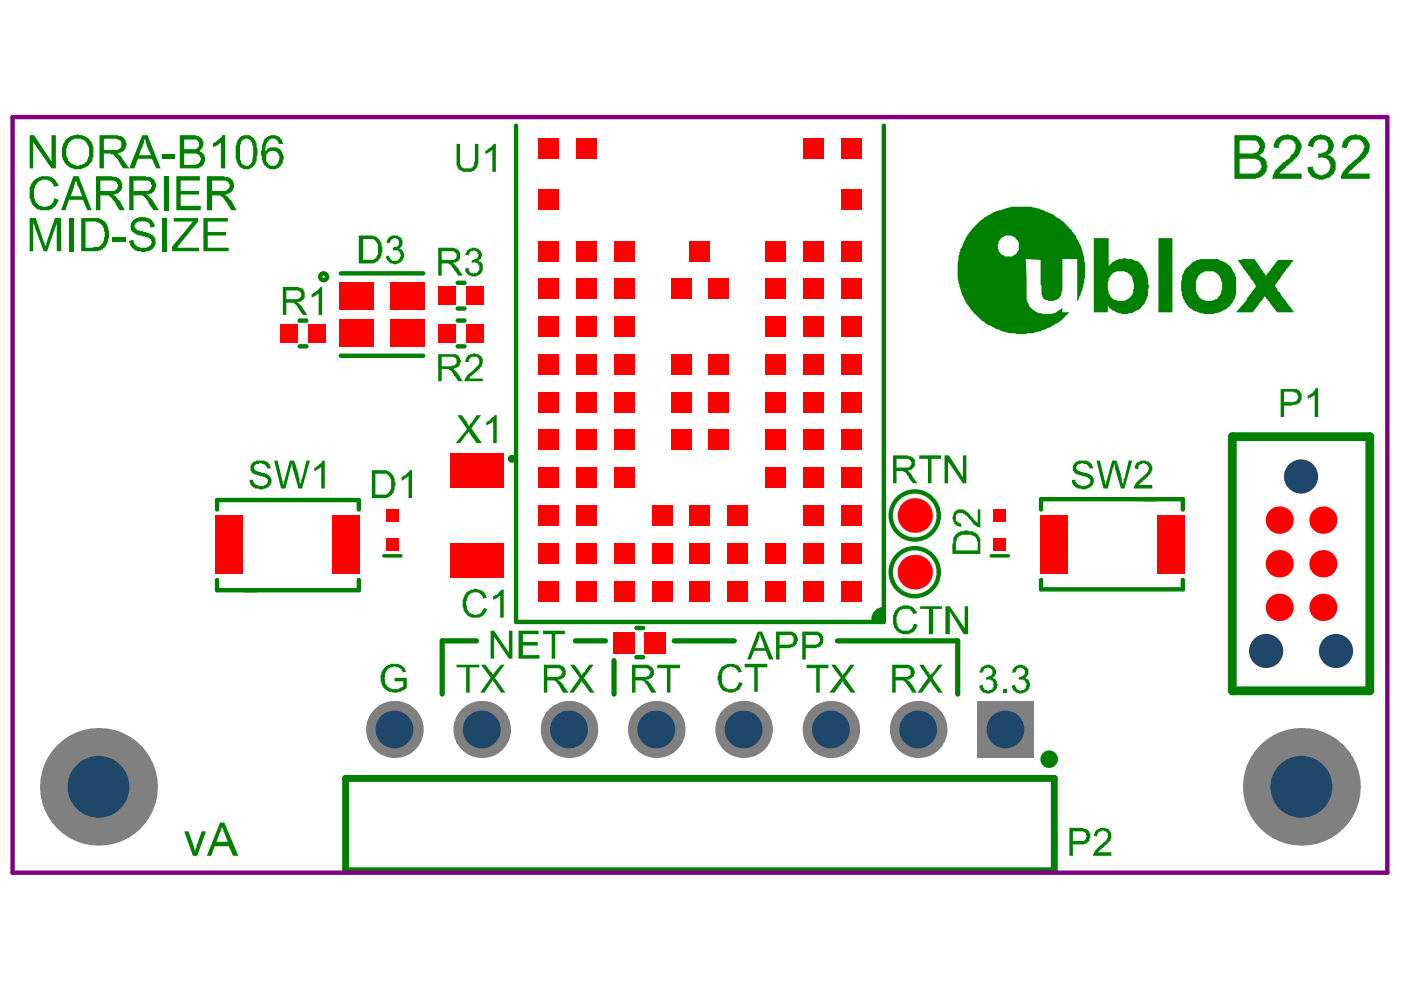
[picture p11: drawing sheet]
<svg xmlns="http://www.w3.org/2000/svg" width="297mm" height="210mm" viewBox="0 0 297 210" stroke-linecap="round" stroke-linejoin="round" font-family="sans-serif">
<path d="M81.4 117.9h3.6M210.2 117.9h3.6" fill="none" stroke="#008000" stroke-width=".74"/>
<g fill="none" stroke="#008000" stroke-width=".93">
<path d="M109.4 26.6v105.3h78v-105.3M72.3 58h17.4M97 60h1.5M63.5 68h1.5M63.5 73.4h1.5M72.3 75.4h17.4M97 65.4h1.5M97 68h1.5M97 73.4h1.5M46 108v-2h30.1v2M220.7 108v-2.2h30.1v2.2M46 123v2.1h30.1v-2.1"/>
<path d="M134.9 139.3h1.5M134.9 133.1h1.5M187.3 130.4l-1 1.1M220.7 123v2h30.1v-2"/>
</g>
<path d="M261.3 92.6h29.1v53.9h-29.1z" fill="none" stroke="#008000" stroke-width="1.9"/>
<path d="M73.3 165h150.2v19.6h-150.2z" fill="none" stroke="#008000" stroke-width="1.5"/>
<path d="M101 135.9h-7.2v11.3M122 135.9h6.4M142.9 135.9h12.8M177.6 135.9h25.5v11.3M130.2 140.1v7.1" fill="none" stroke="#008000" stroke-width="1.1"/>
<g fill="#008000">
<path d="M194.9 96.5h4.6v.8h-2v5.2h-.8v-5.2h-1.8z"/>
<path d="M200.3 96.5h.9l3 4.7v-4.7h.7v6h-.7l-3.2-4.7v4.7h-.7z"/>
<path d="M189.7 129.5l.4-.2 .4-.6h.3v-.2h.6v-.1h.5a2.39 2.39 0 0 1 2.4 1.4v.2l-.7 .2-.2-.5-.4-.2a.83 .83 0 0 0-1.1-.4h-.1a1.45 1.45 0 0 0-1.3 .7l-.2 .4a3.5 3.5 0 0 0 .2 2.8l.1 .4h.2a1.38 1.38 0 0 0 1.5 .3l.7-.2v-.1l.6-.4 .2-.8 .7 .2v.4h-.2a.58 .58 0 0 1-.3 .7l-.4 .6h-.4v.2a3.6 3.6 0 0 1-2.7-.2l-.2-.4a1.45 1.45 0 0 1-.8-1.3h-.2v-.2a4.1 4.1 0 0 1 .4-2.5z"/>
<path d="M195.1 128.5h4.6v.6h-1.8v5.4h-1v-5.4h-1.8z"/>
<path d="M200.4 128.5h1l3.1 4.7v-4.7h.8v6h-1l-2.9-4.8v4.8h-1z"/>
<path d="M270.4 29.8l.2-.2a3.1 3.1 0 0 1 3.1-.9 1.45 1.45 0 0 1 1.3 .7l.6 .4v.3h.2v.2a1.57 1.57 0 0 1 0 1.5l-.2 .7h-.2l-.2 .6-.5 .4v.2l-.4 .1v.2l-.6 .4-.5 .6v.1h-.4v.2h-.2v.2l-.5 .4v.2h-.2l-.2 .3-.4 .2v.2h4.7v1.1h-6.3v-.2h.2v-.7h.1v-.4h.2a.65 .65 0 0 1 .6-.7v-.2l.5-.6 .4-.1 .4-.6 .9-.6 .9-1.1 .4-.2v-.1a2.13 2.13 0 0 0 0-2.4 2.41 2.41 0 0 0-2.6 0l-.2 .3h-.2v.4h-.1v.7l-1.2-.1v-.8z"/>
<path d="M277.8 29.6l.6-.4 .2-.4 1.1-.1a.46 .46 0 0 1 .7 0h.2a2.39 2.39 0 0 1 2 1.4 1.57 1.57 0 0 1 0 1.5l-.2 .6h-.1l-.2 .3-.6 .4h.4l.2 .2a2.16 2.16 0 0 1 1.1 2.4v.2a1.45 1.45 0 0 1-.8 1.3l-.3 .5-1.3 .4a1.49 1.49 0 0 1-1.5 0 1.45 1.45 0 0 1-1.3-.7 1.49 1.49 0 0 1-.7-1.5l-.2-.2 1.3-.2v.2a.58 .58 0 0 0 .3 .7l.2 .6h.4v.2h.4l.2 .2 1.1-.2v-.2h.3v-.2l.4-.2 .2-.7h.2v-.9h-.2a.99 .99 0 0 0-.8-1.1l-.9-.4-.2 .2h-.5v-1l1.3-.1v-.2h.3v-.2h.2l.2-.4 .2-.7h-.2v-.6l-.4-.5a1.74 1.74 0 0 0-2.5 .9l-.2 .6-1.1-.4 .1-.4a.58 .58 0 0 1 .4-.7z"/>
<path d="M284.8 29.8h.2l.2-.4a3.1 3.1 0 0 1 3-.7h.4l1.1 .5 .3 .8a1.97 1.97 0 0 1 .2 2v.4h-.2l-.3 .5-.2 .6h-.2l-.9 .9h-.2l-.6 .6v.1h-.2l-.9 1h-.2v.1h-.2l-.3 .6h4.6v1.1h-6.1v-.7h.2v-.4l.7-1.1h.2l.4-.6 1.1-.9a6.8 6.8 0 0 0 2.2-2.4v-.4l.2-.1v-.4h-.2v-.2a1.83 1.83 0 0 0-3-.7l-.3 .5-.2 .9-1.1-.1z"/>
<path d="M104 133.7h.8l3.1 4.6v-4.6h.7v5.9h-.7l-3.1-4.6v4.6h-.8z"/>
<path d="M109.9 133.7h4.3v.8h-3.3v1.6h3.1v.8h-3.1v2h3.5v.7h-4.5z"/>
<path d="M115.1 133.7h4.7v.8h-2.1v5.1h-.7v-5.1h-1.9z"/>
<path d="M81.1 142h.2v-.1a1.7 1.7 0 0 1 1.4-1v-.1h1.9v.1l.7 .2 .4 .6h.2l.2 .7-.8 .2-.2-.7-.5-.2v-.2h-.6a.46 .46 0 0 0-.7 0h-.6v.2h-.3l-.4 .5a1.7 1.7 0 0 0-.4 1.5h-.2v.2h.2v.4a1.9 1.9 0 0 0 2.1 1.8h.7l1.1-.5v-1.1h-1.8v-.8h2.6v2.2l-1.3 .8h-.6v.2l-2-.2v-.2l-.6-.2v-.2l-.5-.4v-.1h-.2v-.2a3.5 3.5 0 0 1-.2-2.8v-.2h.2z"/>
<path d="M96.8 140.9h4.8v.6h-2v5.4h-.8v-5.4h-2z"/>
<path d="M102 140.9h.9l1.1 1.5h.2l.4 .8 .2-.6h.1v-.2l1.3-1.5h.8l-2.1 2.8 2.3 3.2h-1l-1.4-2.3h-.2v-.3h-.2l-1.7 2.6h-.9l2.2-3.2z"/>
<path d="M120.9 140.9h.9l1.1 1.7h.2l.2 .6h.2v-.4l.3-.2 1.1-1.7h1l-2.1 2.8 2.2 3.2h-.9l-1.5-2.1h-.1v-.3l-.4 .1-1.5 2.3h-.9l2.2-3.2z"/>
<path d="M139.4 140.9h4.8v.8h-2.1v5.2h-.7v-5.2h-2z"/>
<path d="M152.9 141.5l.5-.4a3.2 3.2 0 0 1 3.4 .2l.5 1.1-.7 .2v-.2h-.2v-.4h-.2v-.1l-.5-.4-1-.2v.2h-.5l-.2 .2a2.06 2.06 0 0 0-.9 2.4v.7a2.09 2.09 0 0 0 2.6 1.3v-.2h.3v-.2h.2l.4-.7v-.4l.9 .2-.2 .2v.4h-.2a1.31 1.31 0 0 1-1.1 1.1v.2h-.3l-.2 .2h-1.1v-.2h-.2a1.7 1.7 0 0 1-1.5-1l-.4-.7v-.5a1.49 1.49 0 0 1 0-1.5l.2-1h.2z"/>
<path d="M157.9 140.8h4.8v.7h-2v5.2h-.8v-5.2h-2z"/>
<path d="M171 140.9h4.6v.8h-1.8v5.2h-.7v-5.2h-2.1z"/>
<path d="M176.2 140.9h.9l1.1 1.7h.2l.2 .6h.2v-.4l.4-.2 1.1-1.7h.9l-2 2.8 2.2 3.2h-.9l-1.7-2.1v-.3l-.4 .1-1.5 2.3h-1.1l2.4-3.2z"/>
<path d="M194.9 140.9h.9l1.5 2.3v-.2l.6-.4 1.1-1.7h.9l-2.2 2.8 2.2 3.2h-.9l-1.7-2.4h-.2v.3h-.2l-1.4 2.1h-1l2.2-3.2z"/>
<path d="M208 141.5l.8-.4a1.57 1.57 0 0 1 1.5 0h.1l.2 .4 .4 .2v.3h.2v1h-.2v.3l-.6 .4 .8 .4 .4 1.3h-.2v.5l-.2 .4-.4 .2v.2h-.4v.2h-.3a1.21 1.21 0 0 1-1.3 0h-.4v-.2l-.5-.4v-.4h-.2v-.5l.7-.2v.5l.2 .4h.2v.2h.5v.2h.4v-.2l.7-.2v-.4h.2v-1.1h-.2v-.3h-.3v-.2h-1.1l.1-.6 1-.2v-.1h.2l.1-.4v-.6l-.3-.5-.8-.2v.2h-.5v.2h-.2l-.2 .7h-.7v-.4h.2z"/>
<path d="M212.7 146.1h.7v.8h-.7z"/>
<path d="M214.7 141.9h.2l.4-.6h.1v-.2h.2a1.57 1.57 0 0 1 1.5 0l.6 .4a1.36 1.36 0 0 1 .1 1.7l-.1 .3-.4 .2h.2v.2h.3l.4 .6a1.21 1.21 0 0 1 0 1.2v.2a2.14 2.14 0 0 1-2.9 .8 1.45 1.45 0 0 1-.8-1.3l.8-.2a.95 .95 0 0 0 .9 1.1v.2h.4v-.2h.5v-.2l.4-.2v-.5h.2a1.26 1.26 0 0 0-1-1.3h-.7v-.6h.6v-.2h.3v-.1a.83 .83 0 0 0 .4-1.2h-.2l-.2-.3h-.3l-.2-.2h-.2v.2a.65 .65 0 0 0-.8 .7h-.1v.2h-.8v-.2h.2z"/>
<path d="M6.3 28.7h.9l3.7 5.5v-5.5h.9v7h-.9l-3.9-5.6v5.6h-.7z"/>
<path d="M34.4 32.7h2.6v1h-2.6z"/>
<path d="M45.2 30.3l.5-.2 .6-.5h.2v-.2l.5-.4v-.3h.8v7h-1v-5.6v.2l-.3 .2a.59 .59 0 0 1-.8 .4v.2h-.4l-.1 .2z"/>
<path d="M7 38.3h.2a3.2 3.2 0 0 1 2.8-.9h.5v.1l.8 .2v.2l.5 .4 .6 1.1-.9 .2-.2-.4a2.16 2.16 0 0 0-2.4-1.1v.2l-.8 .2v.2h-.1l-.4 .5a4.6 4.6 0 0 0-.2 3.3h.2v.4h.2v.2l.5 .4v.1h.6v.2a2.16 2.16 0 0 0 2.4-1.1v-.2h.2v-.5l.9 .4v.3h-.2a.58 .58 0 0 1-.4 .8v.1l-.9 .8a5.9 5.9 0 0 1-2.9 0l-.4-.2-.4-.6h-.2v-.1h-.2l-.1-.6a4.4 4.4 0 0 1-.4-2.8l.2-.9 .2-.4h.1z"/>
<path d="M34.8 37.4h.9v7.2h-.9z"/>
<path d="M37.4 37.4h5v.9h-4.1v2.2h3.9v.7h-3.9v2.4h4.3v1h-5.2z"/>
<path d="M6.3 46.2h1.3l1.7 5 .1 .2 .2 .9 .2-.3v-.6h.2v-.4l1.7-4.8h1.3v7.1h-1v-6l-2 6h-.7l-2.3-6.1v6.1h-.7z"/>
<path d="M14.6 46.2h.9v7.1h-.9z"/>
<path d="M23.9 50.3h2.8v.9h-2.8z"/>
<path d="M27.9 47l.6-.4v-.2a4.1 4.1 0 0 1 3-.2l.5 .4a1.49 1.49 0 0 1 .8 1.5l-1 .2v-.6l-.3-.5-.4-.2h-.7l-.2-.2-.2 .2h-.8l-.3 .2v.1h-.2v.4h-.2l.2 .8 .4 .1v.2l1.3 .2v.2h.5l.2 .2h.5v.2h.4v.2h.2a1.73 1.73 0 0 1 .7 2l-.1 .5h-.2l-.4 .6h-.2v.2h-.4v.2h-.5a1.49 1.49 0 0 1-1.5 0l-1.1-.2v-.2l-.6-.4-.3-.5-.2-1 .9-.1v.5l.4 .6h.2v.2h.2v.1l1.1 .2a2.3 2.3 0 0 0 1.6-.3l.4-.8-.2-.7-.5-.2v-.2h-.6l-.2-.2h-.5l-.2-.2-1.1-.1v-.2h-.4v-.2h-.2v-.2l-.5-.4v-.7h-.2v-.2h.2v-.6z"/>
<path d="M34.4 46.2h1v7.1h-1z"/>
<path d="M36.8 46.2h5.2v.8l-4.4 5.5h4.6v.8h-5.7v-1l4.4-5.3h-4.1z"/>
<path d="M43.1 46.2h5.2v.8h-4.2v2.2h3.8v.7h-3.8v2.6h4.4v.8h-5.4z"/>
<path d="M39.1 176.3h.9l1.1 3.1v.4l.2 .2v.5v-.2h.2v-.5h.1v-.4l1.2-3.1h.9l-1.9 5.1h-.9z"/>
<path d="M98.8 125.6h.2v-.2h.4v-.2h.4v-.2h.3a1.21 1.21 0 0 1 1.3 0l.8 .2 .5 .4v.2h.2v.3h.2v.4l.2 .2-.8 .2h-.1v-.2a1.54 1.54 0 0 0-2.3-.9h-.3v.2l-.6 .3v.4h-.2v.6a1.49 1.49 0 0 0 0 1.4v.6h.2l.2 .5h.2v.2h.3v.2h.6v.2h.6l.9-.4 .5-1.1 .8 .2a2.19 2.19 0 0 1-2.4 1.9h-1l-.1-.2h-.4v-.2l-.4-.2-.2-.4-.3-.2v-.3h-.2v-.6l-.2-.2v-1.6h.2v-.6h.2v-.4h.2z"/>
<path d="M104.6 126.3h.3v-.2a.56 .56 0 0 0 .8-.5l.4-.2 .1-.4h.6v6h-.7v-4.7h-.2l-.2 .4-1.1 .6z"/>
<path d="M82.2 50.7a2.02 2.02 0 0 1 2.8-.4v.2h.1v.4h.2v1.1l-.3 .5-.4 .2h.4v.2l.3 .2 .2 .3a1.43 1.43 0 0 1-.2 1.7l-.3 .6h-.4v.2h-.4l-.2 .1-1.3-.1-.3-.6-.4-.2v-.4h-.2v-.3l.7-.2v.2a1.14 1.14 0 0 0 1.1 1 1.14 1.14 0 0 0 1.2-.8l.2-.2v-.6h-.2v-.4h-.2a.83 .83 0 0 0-1.1-.3h-.2v-.8v.2h.2v-.2h.7v-.1a.79 .79 0 0 0 .2-1.3v-.2h-.2a.82 .82 0 0 0-1.3 .3h-.2v.4h-.2v.2l-.7-.2h.2z"/>
<path d="M96.8 30.5h.7v4.5h.2v.3h.2v.2l.4 .2h.7a1 1 0 0 0 1.3-.6h.2v-.7l.2-.2v-3.7h.7v3.3a2.29 2.29 0 0 1-.3 1.7 2.06 2.06 0 0 1-2.4 .9h-.6v-.2l-.7-.1-.4-.6v-.4h-.2z"/>
<path d="M102.9 32l.9-.6 .8-.7v-.2h.5v5.9h-.7v-4.6h-.2l-.2 .4-1.1 .5z"/>
<path d="M232.3 176.1l.4-.2a2.07 2.07 0 0 1 2.5 .2 2.13 2.13 0 0 1 0 2.4l-.5 .4v.1l-.6 .4v.2h-.2v.2l-.7 .4-.4 .5h2.8v.7h-3.9v-.3h.2v-.4h.2l.2-.5 .4-.2v-.2l.5-.4v-.2l1.1-.7 .2-.4a1.43 1.43 0 0 0 .2-1.6h-.2v-.2l-.9-.2v.2l-.8 .2v.3h-.1v.6l-.8-.2v-.4h.2z"/>
<path d="M277.3 83.8h.3v-.2l.6-.2 .2-.4 .3-.1 .2-.6h.6v6.1h-.8v-4.6l-.7 .4v.1h-.4l-.2 .2h-.1z"/>
<path d="M97 88h.9l1.5 2.3h.2l.2-.6h.1l1.2-1.7h.9l-2.1 2.8 2.3 3.2h-1.1l-1.7-2.4-1.9 2.4h-.9l2.4-3z"/>
<path d="M103.1 89.5l.7-.4 .4-.5 .6-.4v-.2h.5v6h-.7v-4.7l-.4 .2v.2l-1.1 .6z"/>
<path d="M227.7 98.4l.1-.2a.59 .59 0 0 1 .8-.4v-.1a3.6 3.6 0 0 1 2.8 .5v.2h.1l.2 .9h-.7l-.2-.5h-.2l-.2-.4h-.5l-.2-.2h-.6v.2a.75 .75 0 0 0-.9 .6 .75 .75 0 0 0 .8 .9l.9 .3a1.88 1.88 0 0 1 2 2.1l-.2 .2v.3h-.2l-.3 .6-.8 .2a1.21 1.21 0 0 1-1.3 0h-.7v-.2h-.4l-.3-.6h-.2v-.3h-.2v-.8h.7l.2 .8h.2l.2 .3h.5v.2h.2a2.3 2.3 0 0 0 1.7-.3v-.4h.2a.95 .95 0 0 0-1-1.1l-.1-.2h-.6l-.9-.4a1.25 1.25 0 0 1-1.1-1.5z"/>
<path d="M232.5 97.7h.7l.9 4.2h.2v.9v-.1h.2v-.6l.2-.2 1.1-4.2h.9l1 2.9 .3 2.2v-.3h.2v-1h.2l.9-3.8h.8l-1.7 5.9h-.7l-1.3-4.5v-.5l-.2-.2v.6l-.2 .1-1.1 4.5h-1z"/>
<path d="M240.8 98.4a2.11 2.11 0 0 1 1.7-.7h.5v.1h.4a1.65 1.65 0 0 1 .7 2.3l-.7 1.1-.9 .5-.4 .6h-.2l-.2 .4-.3 .1h2.9v.8h-3.9v-.6h.2a2.07 2.07 0 0 1 1.1-1.5l.4-.1 .4-.6a1.27 1.27 0 0 0 .9-1.1h.2v-.6a1.41 1.41 0 0 0-1.3-.9l-.2 .2h-.4l-.2 .4h-.1v.7l-.8-.2v-.5z"/>
<path d="M53.3 98.4l.2-.2a.59 .59 0 0 1 .7-.4v-.1h.8a1.96 1.96 0 0 1 2.2 .9l.2 .7h-.8l-.1-.5h-.2l-.2-.4h-.6v-.2h-.5l-.2 .2a.75 .75 0 0 0-1 .6 .75 .75 0 0 0 .8 .9l.9 .3a1.94 1.94 0 0 1 2.1 2.3h-.2v.3l-.4 .2-.2 .4-.7 .2a1.21 1.21 0 0 1-1.3 0h-.8v-.2h-.3l-.4-.6h-.2v-.3h-.2v-.8h.8l.2 .8h.1l.2 .3h.6v.2h.2a2.3 2.3 0 0 0 1.6-.3v-.4h.2v-.6l-.2-.3h-.3v-.2l-1.1-.2-1-.4a1.25 1.25 0 0 1-1.1-1.5z"/>
<path d="M58.1 97.7h.8l.9 4.2h.2v.9v-.1h.2v-.6l.1-.2 1.1-4.2h1l.9 2.9 .4 2.2 1.3-5.1h.7l-1.7 5.9h-.7l-1.3-4.5v-.5l-.2-.2v.6l-.2 .1-1.1 4.5h-.9z"/>
<path d="M66.6 99.1h.4v-.1l.9-.6v-.2l.4-.2v-.3h.6v5.9h-.8v-4.6v.1l-.5 .2-.8 .6h-.2z"/>
<path d="M99 53.1l.8-.4a1.57 1.57 0 0 1 1.4 0h.2v.2l.6 .4v.1a1.21 1.21 0 0 1 0 1.3v.2l-.8 .4h.4v.2h.4v.2h.2l.2 .7a1.7 1.7 0 0 1-.6 1.7v.2l-.7 .1a1.21 1.21 0 0 1-1.3 0l-.6-.1v-.2l-.4-.2-.1-.4v-.5l.5-.2 .6 1.1h.5v.2h.2v-.2a1.02 1.02 0 0 0 1.1-1.3l-.2-.7h-.3v-.2h-1.2l.2-.6h.4v-.2l.7-.2 .2-.3v-.6h-.2v-.4l-.7-.3h-.2v.2h-.5v.1h-.2v.4h-.2v.4l-.7-.2z"/>
<path d="M99.2 75.3h.4v-.2h.7v-.2l.8 .2a.59 .59 0 0 1 .7 .4h.2a2.13 2.13 0 0 1 0 2.4h-.2v.2l-.4 .1-.2 .4-.3 .2-.2 .4h-.2v.1l-.7 .4-.2 .6h2.8v.5h-3.9v-.3h.2v-.4h.1l.2-.6 1.1-.7v-.2l.4-.2 .4-.5 .5-.4v-.4h.2v-.9h-.2v-.4l-.5-.2a1 1 0 0 0-1.3 .6h-.2v.6h-.7v-.6h.1a.58 .58 0 0 1 .4-.7z"/>
<path d="M66.1 62.3l.5-.2v-.1l.8-.4v-.2l.3-.2 .2-.4h.4v6h-.7v-4.7v.2l-.6 .2v.2l-.7 .4h-.2z"/>
<path d="M202.3 108.6l.2-.2a2.02 2.02 0 0 1 2.8 .4l1.3 1.4 .5 .4v.2h.2v-2.8h.6v3.9h-.2v-.2h-.6v-.2l-.5-.2-.8-1.1-.5-.3a2.07 2.07 0 0 0-2.3-1.1v.1a.83 .83 0 0 0-.3 1.1v.4h.2l.1 .4 .8 .2v.7l-.8-.2a1.4 1.4 0 0 1-.9-1.3l-.2-.2v-.5h.2v-.6z"/>
<path d="M85.1 101.2l.8-.4 .4-.6 .5-.3v-.2h.6v5.9h-.8v-4.6l-.3 .2v.2l-.6 .1v.2h-.4v.2h-.2z"/>
<path d="M190.1 97.3v1.8h2a1.02 1.02 0 0 0 1.1-1.3h-.2l-.3-.5zM189.3 96.5h3.2v.2a1.39 1.39 0 0 1 1.5 1.9l-.2 .5-.4 .2v.2l-1.1 .4h.4l.3 .5h.2l.2 .6 1.1 1.5h-.9l-.9-1.1v-.4l-.4-.2-.2-.6h-.2v-.1h-.3v-.2h-1.5v2.6h-.8z"/>
<path d="M262.8 29.8v2.7h3v-.1a.95 .95 0 0 0 1.1-1l.2-.1v-.4h-.2l-.2-.8-.5-.3zM262.8 33.7v3.1h3.5v-.2h.4l.4-.5h.2l.2-1.1a1.92 1.92 0 0 0-2.3-1.3zM261.7 28.7h3.7a2.7 2.7 0 0 1 2.6 1.3v.1a1.94 1.94 0 0 1 0 1.7l-.4 .7-.7 .4h.2v.2h.4v.2l.5 .2 .2 .3h.2v.4h.2v.8l.1 .1-.1 .8a2.26 2.26 0 0 1-2.3 1.8v.2h-4.6z"/>
<path d="M161 134.5v.7h-.2v.4l-.7 1.8h2l-.5-1.8h-.2l-.2-1zM160.7 133.9h.9l2.4 5.9h-.9l-.8-1.8h-2.4l-.7 1.8h-.8z"/>
<path d="M165.3 134.6v2.1h2.2l.2-.2h.4v-.4h.1v-.2a.83 .83 0 0 0-.3-1.1v-.2zM164.5 133.9h2.4a1.69 1.69 0 0 1 2.1 1.1 .92 .92 0 0 1 0 1.1v.2a1.41 1.41 0 0 1-1.3 .9l-.2 .2h-2.2v2.4h-.8z"/>
<path d="M170.8 134.6v2.1h2.3l.3-.2v-.2a.79 .79 0 0 0 .2-1.3 .83 .83 0 0 0-1.1-.4zM170.1 133.9h2.4a2.3 2.3 0 0 1 1.7 .4l.3 .7a1.78 1.78 0 0 1-1.1 2.2l-.3 .2h-2.3v2.4h-.7z"/>
<path d="M116 141.7v1.8h2.5v-.2h.3v-.1h.2v-.4h.2v-.6h-.2l-.4-.5zM115.3 140.9h3a1.71 1.71 0 0 1 1.6 2.3h-.1v.3h-.2v.2l-.8 .4h-.5v.2h.3v.2l.6 .3v.2h.2l1.1 1.9h-1.1l-.8-1.5h-.1l-.4-.8-.6-.3h-1.5v2.6h-.7z"/>
<path d="M134.7 141.7v1.8h2.4v-.2h.4v-.1h.2v-.4h.2v-.6h-.2l-.4-.5zM134 140.9h3.5v.2a1.41 1.41 0 0 1 .9 2.2l-.1 .4-.8 .4h-.5v.2h.3l.2 .3 .4 .2v.2h.2l1.1 1.9h-1.1l-.8-1.5h-.2l-.3-.8-.6-.3h-1.5v2.6h-.7z"/>
<path d="M189.9 141.7v1.8h2.6v-.2l.5-.1v-.2a.83 .83 0 0 0-.3-1.1v-.2zM189.2 140.9h3.5l.2 .2h.3l.2 .4 .4 .2v.3l.2 .2-.2 1.1-.6 .4v.2h-.3v.2h-.6v.2h.4l.2 .3h.1l1.3 2.3h-.9l-.7-1.3h-.2l-.2-.6h-.2l-.3-.5h-.2v-.2h-1.7v2.6h-.7z"/>
<path d="M14.6 30.1a4 4 0 0 0 0 4.1l.6 .4v.2h.3v.2h.2a1.21 1.21 0 0 0 1.3 0 1.7 1.7 0 0 0 1.5-1 4.9 4.9 0 0 0 .2-3.3h-.2l-.2-.6h-.2l-.1-.3-.8-.2v-.2h-1.5v.2h-.3l-.4 .2-.2 .3zM13.9 29.6l1.1-.8 1.1-.1 .2-.2h.4v.2h.9v.1l.7 .2a3.8 3.8 0 0 1 1.5 3.9l-.2 1.1-.4 .6h-.1a1.46 1.46 0 0 1-1.1 .9 3.6 3.6 0 0 1-3.6-.2v-.2l-.3-.1a4.5 4.5 0 0 1-.4-5z"/>
<path d="M22 29.4v2.4h3v-.2h.4v-.2a.83 .83 0 0 0 .3-1.1l-.2-.5-.9-.4zM21.1 28.7h3.9l.2 .1h.5l.4 .2 .2 .4h.2l.3 .9v.6h-.1v.5l-.2 .4h-.2l-.2 .4h-.4v.2l-.9 .1 .4 .2v.2h.3l1.9 2.8h-1.3l-1.5-2.4-.4-.2-.1-.4h-.6v-.2h-1.5v3.2h-.9z"/>
<path d="M30.5 29.6v.7l-1.1 2.6h2.6l-.9-2-.4-1.5v.2zM30.2 28.7h1.1l2.8 7h-1l-.9-2h-3l-.7 2h-1.1z"/>
<path d="M39.1 29.6v2h1.6a1 1 0 0 0 1.3-.5h.2a1.32 1.32 0 0 0-.6-1.5zM39.1 32.5v2.5h2.5v-.2h.4l.4-.6a.92 .92 0 0 0-.2-1.3l-.6-.4zM38.1 28.7h3.4l.3 .1a1.21 1.21 0 0 1 1.1 1.2h.2v.9l-.2 .2v.3h-.1l-.4 .6h-.2l.4 .2a1.78 1.78 0 0 1 .7 2.4 2.16 2.16 0 0 1-2.4 1.1h-2.8z"/>
<path d="M51.3 29.8a6.5 6.5 0 0 0-.4 3.1v.9l.2 .2v.4l.4 .6h.3v.1a1.32 1.32 0 0 0 1.5-.5l.2-.4v-.5a6.3 6.3 0 0 0-.2-3.7h-.2a.98 .98 0 0 0-1.5-.4zM50.5 29.4h.2a1.72 1.72 0 0 1 2.4-.6h.2v.2l.6 .4v.2h.1l.2 .7h.2v1l.2 .1-.2 2.8h-.2v.4l-.2 .2a2.16 2.16 0 0 1-2.4 1.1l-.9-.6-.4-.7a5.4 5.4 0 0 1-.3-3v-.7l.2-.2v-.6h.1z"/>
<path d="M56.1 29.4l.5-.4a2.34 2.34 0 0 1 2.8 .2v.2l.4 .2 .2 .9h-1l-.1-.7-.4-.2a1.21 1.21 0 0 0-1.3 0 1.49 1.49 0 0 0-.7 1.5h-.2v1.1v-.2h.2a1.72 1.72 0 0 1 2.4-.6l.7 .4 .4 .9a1.21 1.21 0 0 1 0 1.3v.6h-.2l-.2 .4a1.94 1.94 0 0 1-3 .5h-.1l-.4-.5h-.2v-.4h-.2v-.6h-.2v-.7a1.94 1.94 0 0 1 0-1.7v-.7zM56.5 32.7v1a1.7 1.7 0 0 0 .9 1.4h.9l.4-.1 .3-.8a1.57 1.57 0 0 0 0-1.5 1.4 1.4 0 0 0-2.4-.2v.2z"/>
<path d="M16.1 38.1v.4h-.2v.5l-.2 .2v.4l-.7 2h2.4l-.7-2h-.2zM15.5 37.4h1.2l2.7 7.2h-.9l-.9-2.2h-3l-.7 2.2h-.9z"/>
<path d="M21.3 38.3v2.2h2.4a1.12 1.12 0 0 0 1.1-.5 1.12 1.12 0 0 0 0-1.2v-.1h-.2v-.2h-.4v-.2zM20.4 37.4h3.5v.1h.9v.2h.4v.2h.2a1.97 1.97 0 0 1-.6 3.2l-.4 .1h-.5l.7 .4 .4 .8 .4 .1 1.1 2.1h-1.1l-1-1.7h-.2l-.3-.7-.6-.4-.2-.4h-1.8v3.2h-.9z"/>
<path d="M28.3 38.3v2.2h2.2a1.32 1.32 0 0 0 1.5-.6v-.3h.2v-.4h-.2v-.5h-.2v-.2h-.3v-.2zM27.4 37.4h3.5l.2 .1h.9v.2l.8 .4v.4h.1v.2a1.21 1.21 0 0 1 0 1.2l-.1 .6-.4 .2-.2 .4-1.1 .1 .5 .4v.2h.2l.2 .4h.2v.2h.2l1.3 2.2h-1.1l-1.1-1.5-.6-1.1h-.2v-.2l-.5-.4h-1.9v3.2h-.9z"/>
<path d="M45 38.3v2.2h2a1.32 1.32 0 0 0 1.5-.6 .92 .92 0 0 0 0-1.1v-.1h-.2v-.2h-.4v-.2zM43.9 37.4h3.7v.1h.9v.2h.2a1.96 1.96 0 0 1 .9 2.2h-.2a.96 .96 0 0 1-.7 1v.2l-1.1 .1 .7 .4 .4 .8 .3 .1 1.2 2.1h-1.2l-.9-1.7-.3-.2-.2-.5h-.2l-.2-.4-.6-.4h-1.6v3.2h-1.1z"/>
<path d="M18.1 47v5.5h1.7v-.2h1.1l.4-.1 .7-1.2v-.7h.2v-1.1l-.2-.2v-.7h-.2v-.4h-.1l-.4-.6-.9-.3zM17.2 46.2h3.9v.2l.7 .2v.2h.2l.4 .5h.2l.2 .8h.2v.4a4.2 4.2 0 0 1-.6 3.7l-.2 .3-.4 .2v.2h-.3v.2h-.6v.2h-3.7z"/>
<path d="M211.9 50.9l-.2 .5a1.91 1.91 0 0 0 .4 2.2l.2 .4a4.4 4.4 0 0 0 2.4 .4v-.2a1.31 1.31 0 0 0 1.1-1.1h.2v-.4a2.09 2.09 0 0 0-1.3-2.6 2.14 2.14 0 0 0-2.4 .4l-.2 .4zM235.4 58.4v.2a3.8 3.8 0 0 0 .4 4.7l.2 .1a3.5 3.5 0 0 0 3.1 0l.4-.3a1.57 1.57 0 0 0 .7-1.7 1.94 1.94 0 0 0 0-1.7l-.1-.9-.2-.4h-.2a2.13 2.13 0 0 0-1.7-.9h-.3a2.16 2.16 0 0 0-1.9 .6zM253.9 58.6v.4h-.1a7.5 7.5 0 0 0 0 3.3h.1a1.46 1.46 0 0 0 1 1.1 3.3 3.3 0 0 0 3.3-.1v-.2a2.13 2.13 0 0 0 .7-1.5l.2-.2a5.4 5.4 0 0 0-.7-3.1l-.6-.4a3 3 0 0 0-2.2-.4l-.9 .4zM206.2 48.5l.4-.2v-.2l.5-.6a5.5 5.5 0 0 1 2.2-1.6v-.2l2.4-1.1 2.4-.6 .2-.2h2.1a9.1 9.1 0 0 1 4.6 .8h.4l.9 .5h.4v.2h.3l1.7 1.1 .7 .6 .4 .5h.2l1.3 1.5a3.7 3.7 0 0 1 1.1 1.9h.2v.1a14.2 14.2 0 0 1 .4 11.9h-.2v.4l-.4 .7v-9.1h-3.1v6.7l-.2 .2v.7l-.4 .6-.6 .3a2.38 2.38 0 0 1-2.2 .2h-.4l-.3-.5h-.2v-.4l-.2-.2v-1.8l-.2-.4v-5.2l-3.1-.2 .2 7.1a3.9 3.9 0 0 0 .9 3.3l.9 .7a5.5 5.5 0 0 0 4.5 .2l.3-.4 .6-.1 .2-.4h.2v.9h1.4l-1.8 1.9-2.1 1.1v.2l-.7 .1-.6 .4h-.3a1.06 1.06 0 0 1-1.1 .4l-1 .4h-1.3l-.3 .1h-2.1l-.1-.1h-.6a3.9 3.9 0 0 1-2.4-.6l-1.3-.4v-.2l-2-.9-.2-.4-.6-.1-.3-.4a13.5 13.5 0 0 1-4.5-7.2l-.2-.8a15.2 15.2 0 0 1 .4-6.6l.7-1.9 .6-1.1h.2v-.3h.2zM262.5 55.1h.7l.2-.2h2.6l2.4 3.5h.2v-.3l.3-.2v-.2l2.1-2.6h3.3h-.2v.4l-.4 .2-.1 .5h-.2v.2l-.8 .7-1.6 2.6h-.2l-.4 .8h-.2h.2a.58 .58 0 0 0 .4 .7l.2 .6 .3 .2 .6 1.1 .4 .2 .9 1.4 .5 .6v.2h.2l.4 .7h-3.5l-2.6-3.3h-.2l-.2 .5h-.2v.2l-.5 .6v.2h-.2v.1l-1.3 1.7h-3.5l2.2-2.6 .2-.5 .5-.8h.2l.2-.5h.2l.7-1.1-1.4-2.3h-.2l-.2-.5h-.2l-.9-1.5h-.2l-.2-.5h-.2zM245.6 50.5h3v15.7h-3zM251.3 57l1-.8a2.41 2.41 0 0 1 1.8-1.1h.2v-.2h4.1v.2l1.8 .8 .2 .3a1.86 1.86 0 0 1 1.1 1.5l.2 .2a5.8 5.8 0 0 1 .4 3.1v.4a4.6 4.6 0 0 1-2.4 4.3l-.8 .3a6.3 6.3 0 0 1-5.1 0l-.8-.2-1.1-.7a8.9 8.9 0 0 1-1.5-3.5v-2l.2-.2v-.4a2.96 2.96 0 0 1 .7-1.9zM231.9 50.5h3.2v5.9l.9-.9a5.1 5.1 0 0 1 3.5-.6h.6l.1 .2a3.8 3.8 0 0 1 2.8 3h.2l.2 .9v1.3h.2l-.2 1.3a3.3 3.3 0 0 1-.4 2v.2h-.2v.4l-.3 .5h-.2a2.36 2.36 0 0 1-1.7 1.3l-.4 .2a4.4 4.4 0 0 1-3.8-.2l-.2-.2h-.4l-.2-.3h-.2l-.3-.6h-.2v1.3h-3z"/>
<path d="M47 175.2l-.2 1.1-.9 2.2h2.4l-.7-2h-.2v-.6h-.2zM46.6 174.4h1l2.9 7h-1.1l-.9-2h-3l-.7 2h-.9z"/>
<path d="M77 50.7v4.4h1.3a1.22 1.22 0 0 0 1.3-.4h.2v-.3h.2v-.4h.1v-1.1a2.07 2.07 0 0 0-1.1-2.2zM76.1 49.9h3.1v.2l.8 .2 .3 .6h.2l.2 .5h.2v.8a1.94 1.94 0 0 1 0 1.6l-.2 .9-.4 .2v.2l-.5 .4v.2h-.4l-.2 .2h-3.1z"/>
<path d="M227.5 176.3v2h1.5a.83 .83 0 0 0 1.1-.4h.1v-.3l.2-.2-.3-.9-.4-.2zM226.7 175.5h3v.2h.5l.4 .2v.2l.4 .2v.3a1.21 1.21 0 0 1 0 1.3v.4h-.2v.2h-.2l-.2 .4h-.3l-.2 .1h-2.4v2.4h-.8z"/>
<path d="M272.3 83v2.3h1.6a1.12 1.12 0 0 0 1.1-.5 1.12 1.12 0 0 0 0-1.2l-.1-.4h-.6v-.2zM271.5 82.5h2.4a1.62 1.62 0 0 1 2.1 1.3 2.29 2.29 0 0 1-.4 1.6l-.7 .4h-.8l-.2 .2h-1.6v2.4h-.8z"/>
<path d="M93.7 53.3v1.8h1.8a.93 .93 0 0 0 1.3-.7 1.02 1.02 0 0 0-1.3-1.1zM92.9 52.5h3.3l1.2 .6v.3h.1v.6a1.32 1.32 0 0 1-.5 1.5l-1.1 .4h.3v.1h.2l.4 .6h.2l1.1 1.8h-.9l-.8-1.1h-.2v-.3l-.3-.2-.2-.6h-.2v-.2h-.4v-.1h-1.4v2.5h-.8z"/>
<path d="M93.7 75.6v2.1h2l.2-.2h.5v-.2a.79 .79 0 0 0 .2-1.3v-.2h-.4l-.1-.2zM92.9 75.1h3a1.32 1.32 0 0 1 1.5 .5v.2h.1v.4a.46 .46 0 0 1 0 .7v.4l-.3 .6h-.4v.2l-.7 .1 .3 .2 .4 .6h.2l1.1 1.8h-.9l-.8-1.1h-.2v-.4h-.1l-.2-.5-.8-.4v-.2h-1.4v2.6h-.8z"/>
<path d="M60.7 61.6v1.8h2.6v-.1l.4-.2a1.21 1.21 0 0 0 0-1.3h-.4v-.2zM60 60.8h3.3l1.1 .6v.4h.2v.5a1 1 0 0 1-.6 1.3v.2l-.3 .2h-.6l-.2 .2h.4l.2 .3 .5 .4 1.2 1.9h-1l-.9-1.5h-.2l-.2-.6h-.2v-.2l-.5-.3h-1.5v2.6h-.7z"/>
<path d="M203 113.9l-.1 .8h-.2v2h4.6v-1.8l-.4-1-.5-.3a5.9 5.9 0 0 0-3 0v.1zM202.5 113.4l.4-.2a.59 .59 0 0 1 .7-.4v-.2h.7l.2-.1 1.3 .1a2.08 2.08 0 0 1 1.9 1.3v.2h.2v3.3h-6v-2.2h.2v-.3a1.21 1.21 0 0 1 .4-1.3z"/>
<path d="M79.6 100.4v4.5h1.5a1.32 1.32 0 0 0 1.4-.6v-.2h.2v-.3h.2v-1.1a2.07 2.07 0 0 0-1.1-2.3zM78.8 99.7h3.2v.2l.7 .2v.1l.6 .4 .2 .8h.2v.5a1.57 1.57 0 0 1 0 1.5l-.2 1.1h-.2l-.4 .6-.4 .1v.2h-.3l-.2 .2h-3.2z"/>
</g>
<g fill="none" stroke="#008000" stroke-width=".93">
<path d="M187 130.1a1.09 1.09 0 0 0-1.1 1M187.4 129.1a2.19 2.19 0 0 0-2.2 2"/>
<circle cx="68.6" cy="58.7" r=".73"/>
<circle cx="108.5" cy="97.3" r=".36"/>
<circle cx="193.9" cy="109.3" r="5.1"/>
<circle cx="193.9" cy="121.3" r="5.1"/>
</g>
<circle cx="222.4" cy="161" r=".93" fill="none" stroke="#008000" stroke-width="1.9"/>
<circle cx="20.9" cy="166.8" r="12.4" fill="#808080"/>
<circle cx="20.9" cy="166.8" r="6.6" fill="#1f4769"/>
<circle cx="283.3" cy="138" r="3.3" fill="#808080"/>
<circle cx="283.3" cy="138" r="3.6" fill="#1f4769"/>
<circle cx="268.4" cy="138" r="3.3" fill="#808080"/>
<circle cx="268.4" cy="138" r="3.6" fill="#1f4769"/>
<circle cx="275.9" cy="101" r="3.3" fill="#808080"/>
<circle cx="275.9" cy="101" r="3.6" fill="#1f4769"/>
<circle cx="275.9" cy="166.8" r="12.4" fill="#808080"/>
<circle cx="275.9" cy="166.8" r="6.6" fill="#1f4769"/>
<path d="M207.2 148.7h12v12h-12z" fill-rule="evenodd" fill="#808080"/>
<circle cx="213.2" cy="154.7" r="4" fill="#1f4769"/>
<circle cx="194.7" cy="154.7" r="6" fill="#808080"/>
<circle cx="194.7" cy="154.7" r="4" fill="#1f4769"/>
<circle cx="83.6" cy="154.7" r="6" fill="#808080"/>
<circle cx="83.6" cy="154.7" r="4" fill="#1f4769"/>
<circle cx="102.1" cy="154.7" r="6" fill="#808080"/>
<circle cx="102.1" cy="154.7" r="4" fill="#1f4769"/>
<circle cx="176.2" cy="154.7" r="6" fill="#808080"/>
<circle cx="176.2" cy="154.7" r="4" fill="#1f4769"/>
<circle cx="157.7" cy="154.7" r="6" fill="#808080"/>
<circle cx="157.7" cy="154.7" r="4" fill="#1f4769"/>
<circle cx="139.1" cy="154.7" r="6" fill="#808080"/>
<circle cx="139.1" cy="154.7" r="4" fill="#1f4769"/>
<circle cx="120.6" cy="154.7" r="6" fill="#808080"/>
<circle cx="120.6" cy="154.7" r="4" fill="#1f4769"/>
<g fill="#f00">
<path d="M210.7 114.1h2.6v2.7h-2.6z" fill-rule="evenodd"/>
<path d="M210.7 108h2.6v2.6h-2.6z" fill-rule="evenodd"/>
<path d="M92.9 60.7h3.8v4h-3.8z" fill-rule="evenodd"/>
<path d="M98.8 60.7h3.8v4h-3.8z" fill-rule="evenodd"/>
<path d="M245.3 109.3h5.8v12.4h-5.8z" fill-rule="evenodd"/>
<path d="M220.5 109.3h5.9v12.4h-5.9z" fill-rule="evenodd"/>
<path d="M95.4 96.2h11.3v7.3h-11.3z" fill-rule="evenodd"/>
<path d="M95.4 115.1h11.3v7.3h-11.3z" fill-rule="evenodd"/>
<path d="M142.2 59.1h4.4v4.3h-4.4z" fill-rule="evenodd"/>
<path d="M114.2 29.2h4.3v4.4h-4.3z" fill-rule="evenodd"/>
<path d="M114.2 40.1h4.3v4.4h-4.3z" fill-rule="evenodd"/>
<path d="M114.2 51h4.3v4.4h-4.3z" fill-rule="evenodd"/>
<path d="M114.2 59.1h4.3v4.3h-4.3z" fill-rule="evenodd"/>
<path d="M114.2 67.1h4.3v4.3h-4.3z" fill-rule="evenodd"/>
<path d="M114.2 75.1h4.3v4.3h-4.3z" fill-rule="evenodd"/>
<path d="M114.2 83.1h4.3v4.4h-4.3z" fill-rule="evenodd"/>
<path d="M114.2 91.1h4.3v4.4h-4.3z" fill-rule="evenodd"/>
<path d="M114.2 99.1h4.3v4.4h-4.3z" fill-rule="evenodd"/>
<path d="M114.2 107.1h4.3v4.4h-4.3z" fill-rule="evenodd"/>
<path d="M114.2 115.1h4.3v4.4h-4.3z" fill-rule="evenodd"/>
<path d="M114.2 123.1h4.3v4.4h-4.3z" fill-rule="evenodd"/>
<path d="M122.2 29.2h4.3v4.4h-4.3z" fill-rule="evenodd"/>
<path d="M122.2 51h4.3v4.4h-4.3z" fill-rule="evenodd"/>
<path d="M122.2 59.1h4.3v4.3h-4.3z" fill-rule="evenodd"/>
<path d="M122.2 67.1h4.3v4.3h-4.3z" fill-rule="evenodd"/>
<path d="M122.2 75.1h4.3v4.3h-4.3z" fill-rule="evenodd"/>
<path d="M122.2 83.1h4.3v4.4h-4.3z" fill-rule="evenodd"/>
<path d="M122.2 91.1h4.3v4.4h-4.3z" fill-rule="evenodd"/>
<path d="M122.2 99.1h4.3v4.4h-4.3z" fill-rule="evenodd"/>
<path d="M122.2 107.1h4.3v4.4h-4.3z" fill-rule="evenodd"/>
<path d="M122.2 115.1h4.3v4.4h-4.3z" fill-rule="evenodd"/>
<path d="M122.2 123.1h4.3v4.4h-4.3z" fill-rule="evenodd"/>
<path d="M130.2 51h4.4v4.4h-4.4z" fill-rule="evenodd"/>
<path d="M130.2 59.1h4.4v4.3h-4.4z" fill-rule="evenodd"/>
<path d="M130.2 67.1h4.4v4.3h-4.4z" fill-rule="evenodd"/>
<path d="M130.2 75.1h4.4v4.3h-4.4z" fill-rule="evenodd"/>
<path d="M130.2 83.1h4.4v4.4h-4.4z" fill-rule="evenodd"/>
<path d="M130.2 91.1h4.4v4.4h-4.4z" fill-rule="evenodd"/>
<path d="M130.2 99.1h4.4v4.4h-4.4z" fill-rule="evenodd"/>
<path d="M130.2 115.1h4.4v4.4h-4.4z" fill-rule="evenodd"/>
<path d="M130.2 123.1h4.4v4.4h-4.4z" fill-rule="evenodd"/>
<path d="M138.2 107.1h4.4v4.4h-4.4z" fill-rule="evenodd"/>
<path d="M138.2 115.1h4.4v4.4h-4.4z" fill-rule="evenodd"/>
<path d="M138.2 123.1h4.4v4.4h-4.4z" fill-rule="evenodd"/>
<path d="M146.2 51h4.4v4.4h-4.4z" fill-rule="evenodd"/>
<path d="M142.2 75.1h4.4v4.3h-4.4z" fill-rule="evenodd"/>
<path d="M142.2 91.1h4.4v4.4h-4.4z" fill-rule="evenodd"/>
<path d="M146.2 107.1h4.4v4.4h-4.4z" fill-rule="evenodd"/>
<path d="M146.2 115.1h4.4v4.4h-4.4z" fill-rule="evenodd"/>
<path d="M146.2 123.1h4.4v4.4h-4.4z" fill-rule="evenodd"/>
<path d="M154.2 107.1h4.4v4.4h-4.4z" fill-rule="evenodd"/>
<path d="M154.2 115.1h4.4v4.4h-4.4z" fill-rule="evenodd"/>
<path d="M154.2 123.1h4.4v4.4h-4.4z" fill-rule="evenodd"/>
<path d="M162.2 51h4.4v4.4h-4.4z" fill-rule="evenodd"/>
<path d="M162.2 59.1h4.4v4.3h-4.4z" fill-rule="evenodd"/>
<path d="M162.2 67.1h4.4v4.3h-4.4z" fill-rule="evenodd"/>
<path d="M162.2 75.1h4.4v4.3h-4.4z" fill-rule="evenodd"/>
<path d="M162.2 83.1h4.4v4.4h-4.4z" fill-rule="evenodd"/>
<path d="M162.2 91.1h4.4v4.4h-4.4z" fill-rule="evenodd"/>
<path d="M162.2 99.1h4.4v4.4h-4.4z" fill-rule="evenodd"/>
<path d="M162.2 115.1h4.4v4.4h-4.4z" fill-rule="evenodd"/>
<path d="M162.2 123.1h4.4v4.4h-4.4z" fill-rule="evenodd"/>
<path d="M170.3 29.2h4.3v4.4h-4.3z" fill-rule="evenodd"/>
<path d="M170.3 51h4.3v4.4h-4.3z" fill-rule="evenodd"/>
<path d="M170.3 59.1h4.3v4.3h-4.3z" fill-rule="evenodd"/>
<path d="M170.3 67.1h4.3v4.3h-4.3z" fill-rule="evenodd"/>
<path d="M170.3 75.1h4.3v4.3h-4.3z" fill-rule="evenodd"/>
<path d="M170.3 83.1h4.3v4.4h-4.3z" fill-rule="evenodd"/>
<path d="M170.3 91.1h4.3v4.4h-4.3z" fill-rule="evenodd"/>
<path d="M170.3 99.1h4.3v4.4h-4.3z" fill-rule="evenodd"/>
<path d="M170.3 107.1h4.3v4.4h-4.3z" fill-rule="evenodd"/>
<path d="M170.3 115.1h4.3v4.4h-4.3z" fill-rule="evenodd"/>
<path d="M170.3 123.1h4.3v4.4h-4.3z" fill-rule="evenodd"/>
<path d="M178.3 29.2h4.4v4.4h-4.4z" fill-rule="evenodd"/>
<path d="M178.3 40.1h4.4v4.4h-4.4z" fill-rule="evenodd"/>
<path d="M178.3 51h4.4v4.4h-4.4z" fill-rule="evenodd"/>
<path d="M178.3 59.1h4.4v4.3h-4.4z" fill-rule="evenodd"/>
<path d="M178.3 67.1h4.4v4.3h-4.4z" fill-rule="evenodd"/>
<path d="M178.3 75.1h4.4v4.3h-4.4z" fill-rule="evenodd"/>
<path d="M178.3 83.1h4.4v4.4h-4.4z" fill-rule="evenodd"/>
<path d="M178.3 91.1h4.4v4.4h-4.4z" fill-rule="evenodd"/>
<path d="M178.3 99.1h4.4v4.4h-4.4z" fill-rule="evenodd"/>
<path d="M178.3 107.1h4.4v4.4h-4.4z" fill-rule="evenodd"/>
<path d="M178.3 115.1h4.4v4.4h-4.4z" fill-rule="evenodd"/>
<path d="M178.3 123.1h4.4v4.4h-4.4z" fill-rule="evenodd"/>
<path d="M142.2 83.1h4.4v4.4h-4.4z" fill-rule="evenodd"/>
<path d="M150.2 59.1h4.4v4.3h-4.4z" fill-rule="evenodd"/>
<path d="M150.2 75.1h4.4v4.3h-4.4z" fill-rule="evenodd"/>
<path d="M150.2 91.1h4.4v4.4h-4.4z" fill-rule="evenodd"/>
<path d="M150.2 83.1h4.4v4.4h-4.4z" fill-rule="evenodd"/>
<path d="M71.9 59.8h7.3v5.8h-7.3z" fill-rule="evenodd"/>
<path d="M82.8 59.8h7.3v5.8h-7.3z" fill-rule="evenodd"/>
<path d="M82.8 67.8h7.3v5.8h-7.3z" fill-rule="evenodd"/>
<path d="M71.9 67.8h7.3v5.8h-7.3z" fill-rule="evenodd"/>
<path d="M130.1 134h4.5v4.5h-4.5z" fill-rule="evenodd"/>
<path d="M136.7 134h4.5v4.5h-4.5z" fill-rule="evenodd"/>
<path d="M70.4 109.3h5.9v12.4h-5.9z" fill-rule="evenodd"/>
<path d="M45.7 109.3h5.8v12.4h-5.8z" fill-rule="evenodd"/>
<path d="M98.8 68.7h3.8v4h-3.8z" fill-rule="evenodd"/>
<path d="M92.9 68.7h3.8v4h-3.8z" fill-rule="evenodd"/>
<path d="M59.4 68.7h3.8v4h-3.8z" fill-rule="evenodd"/>
<path d="M65.3 68.7h3.8v4h-3.8z" fill-rule="evenodd"/>
<path d="M81.9 108h2.6v2.6h-2.6z" fill-rule="evenodd"/>
<path d="M81.9 114.1h2.6v2.7h-2.6z" fill-rule="evenodd"/>
</g>
<g fill="#f00">
<circle cx="271.2" cy="110.3" r="2.89"/>
<circle cx="280.5" cy="110.3" r="2.89"/>
<circle cx="271.2" cy="119.5" r="2.89"/>
<circle cx="280.5" cy="119.5" r="2.89"/>
<circle cx="271.2" cy="128.8" r="2.89"/>
<circle cx="280.5" cy="128.8" r="2.89"/>
<circle cx="193.9" cy="109.3" r="3.7"/>
<circle cx="193.9" cy="121.3" r="3.7"/>
</g>
<path d="M2.7 24.8h291.4v160.2h-291.4z" fill="none" stroke="#800080" stroke-width=".93"/>
</svg>
